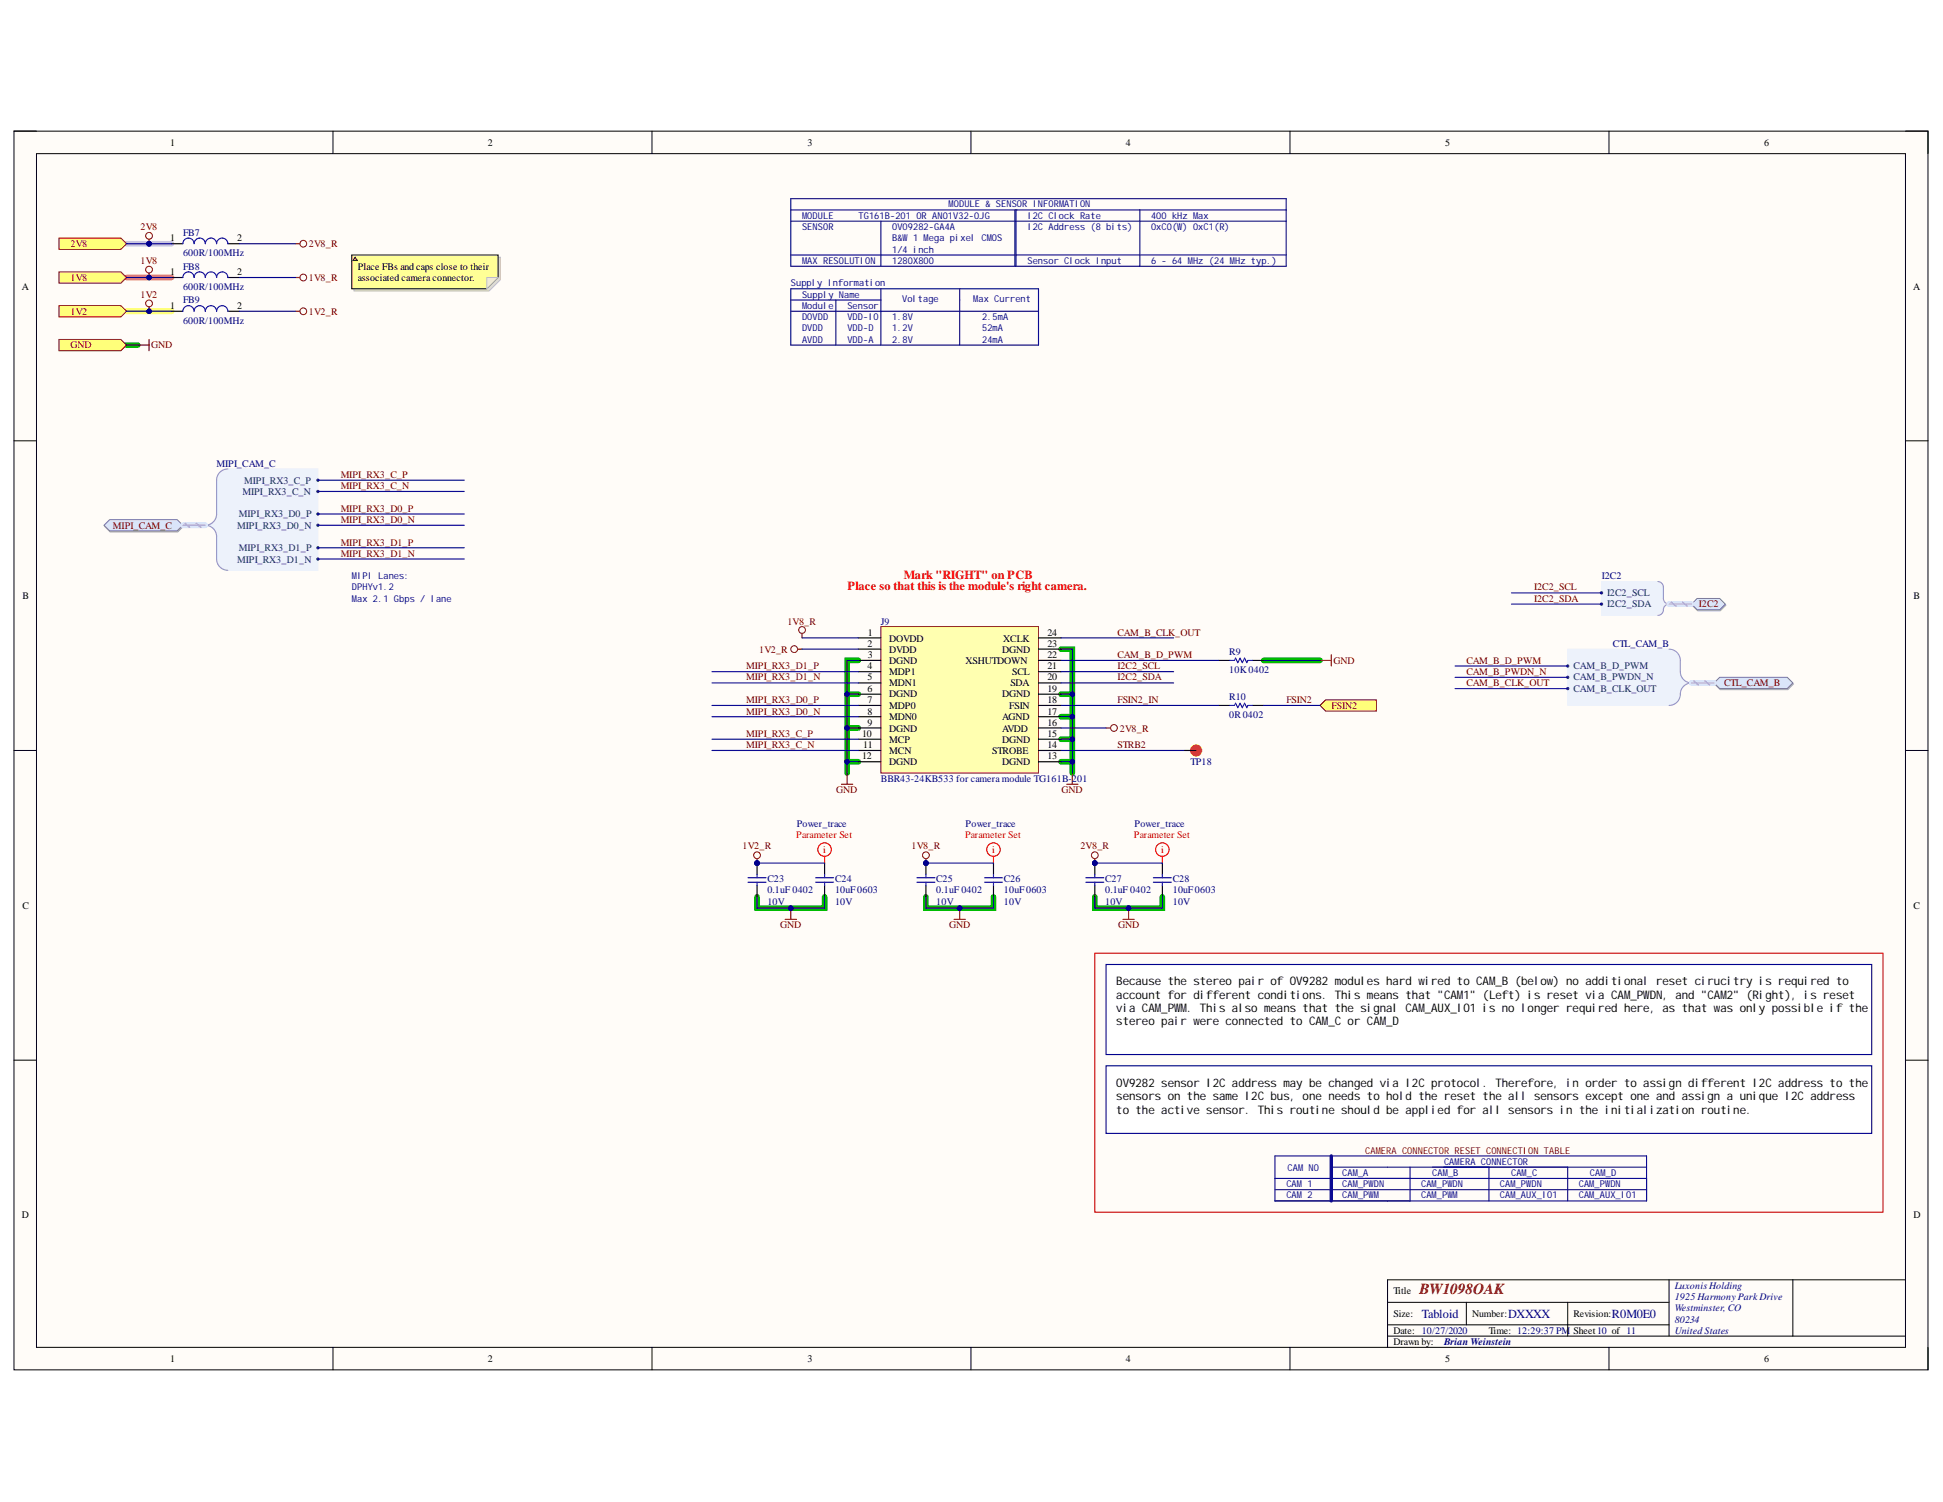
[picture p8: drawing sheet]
<svg xmlns="http://www.w3.org/2000/svg" width="279mm" height="216mm" viewBox="0 0 279 216" stroke-linecap="round" stroke-linejoin="round" font-family="sans-serif">
<defs><g id="words">
<text font-size="2.2" fill="#800000" x="204.1" y="186">BW1098OAK</text>
<g font-size="1.8" fill="#f00">
<text x="130" y="83.3">Mark &quot;RIGHT&quot; on PCB</text>
<text x="121.8" y="84.9">Place so that this is the module's right camera.</text>
</g>
<g font-size="1.8" fill="#000080">
<text x="204.4" y="189.4">Tabloid</text>
<text x="216.9" y="189.4">DXXXX</text>
<text x="231.8" y="189.4">R0M0E0</text>
</g>
<g font-size="1.7">
<text x="160.5" y="141.6">Because the stereo pair of OV9282 modules hard wired to CAM_B (below) no additional reset cirucitry is required to</text>
<text x="160.5" y="143.6">account for different conditions. This means that &quot;CAM1&quot; (Left) is reset via CAM_PWDN, and &quot;CAM2&quot; (Right), is reset</text>
<text x="160.5" y="145.4">via CAM_PWM. This also means that the signal CAM_AUX_IO1 is no longer required here, as that was only possible if the</text>
<text x="160.5" y="147.4">stereo pair were connected to CAM_C or CAM_D</text>
<text x="160.5" y="156.2">OV9282 sensor I2C address may be changed via I2C protocol. Therefore, in order to assign different I2C address to the</text>
<text x="160.5" y="158.1">sensors on the same I2C bus, one needs to hold the reset the all sensors except one and assign a unique I2C address</text>
<text x="160.5" y="160.1">to the active sensor. This routine should be applied for all sensors in the initialization routine.</text>
</g>
<g font-size="1.4">
<text x="24.5" y="21">1</text>
<text x="70.1" y="21">2</text>
<text x="116.1" y="21">3</text>
<text x="161.9" y="21">4</text>
<text x="207.8" y="21">5</text>
<text x="253.7" y="21">6</text>
<text x="24.5" y="34.7">1</text>
<text x="34.1" y="34.7">2</text>
<text x="3.1" y="41.6">A</text>
<text x="24.5" y="39.6">1</text>
<text x="34.1" y="39.6">2</text>
<text x="51.4" y="38.8">Place FBs and caps close to their</text>
<text x="51.4" y="40.4">associated camera connector.</text>
<text x="275.1" y="41.6">A</text>
<text x="24.5" y="44.4">1</text>
<text x="34.1" y="44.4">2</text>
<text x="3.2" y="86.1">B</text>
<text x="275.2" y="86.1">B</text>
<text x="124.7" y="93">2</text>
<text x="124.8" y="91.4">1</text>
<text x="124.8" y="94.6">3</text>
<text x="127.9" y="92.2">DOVDD</text>
<text x="127.9" y="93.8">DVDD</text>
<text x="127.9" y="95.4">DGND</text>
<text x="138.9" y="95.4">XSHUTDOWN</text>
<text x="144.1" y="93.8">DGND</text>
<text x="144.3" y="92.2">XCLK</text>
<text x="150.6" y="94.6">22</text>
<text x="150.6" y="93">23</text>
<text x="150.6" y="91.4">24</text>
<text x="124.7" y="96.2">4</text>
<text x="124.7" y="97.8">5</text>
<text x="124.7" y="99.5">6</text>
<text x="124.7" y="101.1">7</text>
<text x="127.9" y="97">MDP1</text>
<text x="127.9" y="98.7">MDN1</text>
<text x="127.9" y="100.3">DGND</text>
<text x="127.9" y="101.9">MDP0</text>
<text x="144.1" y="100.3">DGND</text>
<text x="145.1" y="101.9">FSIN</text>
<text x="145.3" y="98.7">SDA</text>
<text x="145.5" y="97">SCL</text>
<text x="150.6" y="101.1">18</text>
<text x="150.6" y="99.5">19</text>
<text x="150.6" y="97.8">20</text>
<text x="150.6" y="96.2">21</text>
<text x="124" y="105.9">10</text>
<text x="124.1" y="107.5">11</text>
<text x="124.7" y="102.7">8</text>
<text x="124.7" y="104.3">9</text>
<text x="127.9" y="103.5">MDN0</text>
<text x="127.9" y="105.2">DGND</text>
<text x="127.9" y="106.8">MCP</text>
<text x="144.1" y="106.8">DGND</text>
<text x="144.1" y="105.2">AVDD</text>
<text x="144.1" y="103.5">AGND</text>
<text x="150.6" y="107.5">14</text>
<text x="150.6" y="105.9">15</text>
<text x="150.6" y="104.3">16</text>
<text x="150.6" y="102.7">17</text>
<text x="124" y="109.1">12</text>
<text x="127.9" y="108.4">MCN</text>
<text x="127.9" y="110">DGND</text>
<text x="142.7" y="108.4">STROBE</text>
<text x="144.1" y="110">DGND</text>
<text x="150.6" y="109.1">13</text>
<text x="3.2" y="130.6">C</text>
<text x="275.2" y="130.6">C</text>
<text x="3.1" y="175.1">D</text>
<text x="275.2" y="175.1">D</text>
<text x="200.4" y="186">Title</text>
<text x="200.4" y="189.3">Size:</text>
<text x="200.4" y="191.7">Date: 10/27/2020</text>
<text x="211.7" y="189.3">Number:</text>
<text x="214.1" y="191.7">Time: 12:29:37 PM</text>
<text x="226.3" y="189.3">Revision:</text>
<text x="226.3" y="191.7">Sheet10 of 11</text>
<text x="24.5" y="195.8">1</text>
<text x="70.1" y="195.8">2</text>
<text x="116.1" y="195.8">3</text>
<text x="161.9" y="195.8">4</text>
<text x="200.4" y="193.3">Drawn by:</text>
<text x="207.8" y="195.8">5</text>
<text x="253.7" y="195.8">6</text>
</g>
<g font-size="1.4" fill="#000080">
<text x="136.4" y="29.8">MODULE &amp; SENSOR INFORMATION</text>
<text x="26.3" y="33.9">FB7</text>
<text x="115.3" y="33.1">SENSOR</text>
<text x="115.3" y="31.5">MODULE</text>
<text x="123.5" y="31.5">TG161B-201 OR AN01V32-0JG</text>
<text x="128.3" y="34.7">B&amp;W1 Mega pixel CMOS</text>
<text x="128.3" y="33.1">OV09282-GA4A</text>
<text x="147.7" y="33.1">I2C Address (8 bits)</text>
<text x="147.7" y="31.5">I2C Clock Rate</text>
<text x="165.5" y="31.5">400 kHz Max</text>
<text x="165.5" y="33.1">0xC0(W) 0xC1(R)</text>
<text x="26.3" y="36.8">600R/100MHz</text>
<text x="26.3" y="38.8">FB8</text>
<text x="26.3" y="41.7">600R/100MHz</text>
<text x="113.7" y="41.1">Supply Information</text>
<text x="115.3" y="37.9">MAX RESOLUTION</text>
<text x="128.3" y="37.9">1280X800</text>
<text x="128.3" y="36.3">1/4 inch</text>
<text x="147.7" y="37.9">Sensor Clock Input</text>
<text x="165.5" y="37.9">6 - 64 MHz (24 MHz typ.)</text>
<text x="26.3" y="43.6">FB9</text>
<text x="26.3" y="46.5">600R/100MHz</text>
<text x="115.3" y="46">DOVDD</text>
<text x="115.3" y="47.6">DVDD</text>
<text x="115.3" y="42.8">Supply Name</text>
<text x="115.3" y="44.4">Module</text>
<text x="121.8" y="46">VDD-IO</text>
<text x="121.8" y="47.6">VDD-D</text>
<text x="121.8" y="44.4">Sensor</text>
<text x="128.3" y="46">1.8V</text>
<text x="128.3" y="47.6">1.2V</text>
<text x="129.7" y="43.4">Voltage</text>
<text x="140" y="43.4">Max Current</text>
<text x="141.2" y="46">2.5mA</text>
<text x="141.2" y="47.6">52mA</text>
<text x="115.3" y="49.2">AVDD</text>
<text x="121.8" y="49.2">VDD-A</text>
<text x="128.3" y="49.2">2.8V</text>
<text x="141.2" y="49.2">24mA</text>
<text x="31.1" y="67.1">MIPI_CAM_C</text>
<text x="50.6" y="83.3">MIPI Lanes:</text>
<text x="230.3" y="83.3">I2C2</text>
<text x="50.6" y="86.5">Max 2.1 Gbps / lane</text>
<text x="50.6" y="84.9">DPHYv1.2</text>
<text x="126.7" y="89.8">J9</text>
<text x="176.8" y="94.1">R9</text>
<text x="231.9" y="93">CTL_CAM_B</text>
<text x="176.8" y="100.6">R10</text>
<text x="176.8" y="96.7">10K0402</text>
<text x="176.8" y="103.2">0R0402</text>
<text x="126.7" y="112.4">BBR43-24KB533 for camera module TG161B-201</text>
<text x="171.2" y="110">TP18</text>
<text x="114.6" y="118.9">Power_trace</text>
<text x="138.9" y="118.9">Power_trace</text>
<text x="163.1" y="118.9">Power_trace</text>
<text x="110.3" y="130">10V</text>
<text x="110.3" y="126.8">C23</text>
<text x="110.3" y="128.4">0.1uF 0402</text>
<text x="120.1" y="130">10V</text>
<text x="120.1" y="126.8">C24</text>
<text x="120.1" y="128.4">10uF0603</text>
<text x="134.6" y="130">10V</text>
<text x="134.6" y="126.8">C25</text>
<text x="134.6" y="128.4">0.1uF 0402</text>
<text x="144.4" y="130">10V</text>
<text x="144.4" y="126.8">C26</text>
<text x="144.4" y="128.4">10uF0603</text>
<text x="158.9" y="130">10V</text>
<text x="158.9" y="126.8">C27</text>
<text x="158.9" y="128.4">0.1uF 0402</text>
<text x="168.6" y="130">10V</text>
<text x="168.6" y="126.8">C28</text>
<text x="168.6" y="128.4">10uF0603</text>
<text x="207.7" y="167.4">CAMERA CONNECTOR</text>
<text x="185" y="170.6">CAM 1</text>
<text x="185" y="172.3">CAM 2</text>
<text x="185.1" y="168.4">CAM NO</text>
<text x="193" y="169">CAM_A</text>
<text x="193" y="170.6">CAM_PWDN</text>
<text x="193" y="172.3">CAM_PWM</text>
<text x="204.4" y="170.6">CAM_PWDN</text>
<text x="204.4" y="172.3">CAM_PWM</text>
<text x="206" y="169">CAM_B</text>
<text x="215.7" y="170.6">CAM_PWDN</text>
<text x="215.7" y="172.3">CAM_AUX_IO1</text>
<text x="217.3" y="169">CAM_C</text>
<text x="227" y="172.3">CAM_AUX_IO1</text>
<text x="227" y="170.6">CAM_PWDN</text>
<text x="228.6" y="169">CAM_D</text>
<text x="240.8" y="185.3">Luxonis Holding</text>
<text x="240.8" y="186.9">1925 Harmony Park Drive</text>
<text x="240.8" y="188.5">Westminster, CO</text>
<text x="240.8" y="190.1">80234</text>
<text x="240.8" y="191.7">United States</text>
<text x="207.7" y="193.3">Brian Weinstein</text>
</g>
<g font-size="1.4" fill="#800000">
<text x="10.2" y="35.5">2V8</text>
<text x="20.2" y="33.1">2V8</text>
<text x="44.4" y="35.5">2V8_R</text>
<text x="10.2" y="40.4">1V8</text>
<text x="20.2" y="38">1V8</text>
<text x="44.4" y="40.4">1V8_R</text>
<text x="10.2" y="45.3">1V2</text>
<text x="20.2" y="42.8">1V2</text>
<text x="44.4" y="45.3">1V2_R</text>
<text x="10.2" y="50.1">GND</text>
<text x="21.7" y="50.1">GND</text>
<text x="49" y="68.7">MIPI_RX3_C_P</text>
<text x="49" y="70.3">MIPI_RX3_C_N</text>
<text x="16.2" y="76">MIPI_CAM_C</text>
<text x="49" y="75.2">MIPI_RX3_D0_N</text>
<text x="49" y="73.5">MIPI_RX3_D0_P</text>
<text x="49" y="80">MIPI_RX3_D1_N</text>
<text x="49" y="78.4">MIPI_RX3_D1_P</text>
<text x="113.2" y="89.8">1V8_R</text>
<text x="220.6" y="86.6">I2C2_SDA</text>
<text x="220.6" y="84.9">I2C2_SCL</text>
<text x="244.3" y="87.3">I2C2</text>
<text x="109.2" y="93.8">1V2_R</text>
<text x="160.7" y="91.4">CAM_B_CLK_OUT</text>
<text x="160.7" y="94.6">CAM_B_D_PWM</text>
<text x="191.7" y="95.4">GND</text>
<text x="210.9" y="95.4">CAM_B_D_PWM</text>
<text x="107.3" y="101.1">MIPI_RX3_D0_P</text>
<text x="107.3" y="97.8">MIPI_RX3_D1_N</text>
<text x="107.3" y="96.2">MIPI_RX3_D1_P</text>
<text x="160.7" y="97.8">I2C2_SDA</text>
<text x="160.7" y="96.2">I2C2_SCL</text>
<text x="160.7" y="101.1">FSIN2_IN</text>
<text x="185" y="101.1">FSIN2</text>
<text x="191.5" y="101.9">FSIN2</text>
<text x="210.9" y="98.7">CAM_B_CLK_OUT</text>
<text x="210.9" y="97">CAM_B_PWDN_N</text>
<text x="247.9" y="98.7">CTL_CAM_B</text>
<text x="107.3" y="105.9">MIPI_RX3_C_P</text>
<text x="107.3" y="107.5">MIPI_RX3_C_N</text>
<text x="107.3" y="102.7">MIPI_RX3_D0_N</text>
<text x="160.7" y="107.5">STRB2</text>
<text x="161" y="105.2">2V8_R</text>
<text x="120.2" y="114">GND</text>
<text x="152.7" y="114">GND</text>
<text x="106.8" y="122.1">1V2_R</text>
<text x="131.1" y="122.1">1V8_R</text>
<text x="155.4" y="122.1">2V8_R</text>
<text x="112.2" y="133.4">GND</text>
<text x="136.5" y="133.4">GND</text>
<text x="160.8" y="133.4">GND</text>
<text x="196.3" y="165.8">CAMERA CONNECTOR RESET CONNECTION TABLE</text>
</g>
<g font-size="1.4" fill="#003a70">
<text x="34.9" y="71.2">MIPI_RX3_C_N</text>
<text x="35.1" y="69.5">MIPI_RX3_C_P</text>
<text x="34.1" y="76">MIPI_RX3_D0_N</text>
<text x="34.4" y="74.4">MIPI_RX3_D0_P</text>
<text x="34.1" y="80.9">MIPI_RX3_D1_N</text>
<text x="34.4" y="79.2">MIPI_RX3_D1_P</text>
<text x="231.1" y="87.3">I2C2_SDA</text>
<text x="231.1" y="85.7">I2C2_SCL</text>
<text x="226.3" y="99.5">CAM_B_CLK_OUT</text>
<text x="226.3" y="97.8">CAM_B_PWDN_N</text>
<text x="226.3" y="96.2">CAM_B_D_PWM</text>
</g>
<g font-size="1.4" fill="#f00">
<text x="114.5" y="120.5">Parameter Set</text>
<text x="118.4" y="122.6">i</text>
<text x="138.8" y="120.5">Parameter Set</text>
<text x="142.7" y="122.6">i</text>
<text x="163.1" y="120.5">Parameter Set</text>
<text x="167" y="122.6">i</text>
</g>
</g></defs>
<path d="M2 18.9h275.2v178h-275.2z" fill-rule="evenodd" fill="#fffcf8"/>
<path d="M2 18.9h275.2v178h-275.2z" fill="none" stroke="#000" stroke-width=".14"/>
<path d="M5.2 22.1h268.8v171.6h-268.8z" fill-rule="evenodd" fill="#fffcf8"/>
<g fill="none" stroke="#000" stroke-width=".14">
<path d="M2 18.8h3.2M47.9 18.8v3.3M93.8 18.8v3.3M139.6 18.8v3.3M185.5 18.9v3.2M231.4 18.9v3.2M274 18.9h3.2v3.2M5.2 22.1h268.8v171.6h-268.8zM2 63.4h3.2M274 63.4h3.2M2 107.9h3.2M274 107.9h3.2"/>
<path d="M2 152.4h3.2M274 152.4h3.2M47.9 193.7v3.2M93.8 193.7v3.2M139.6 193.7v3.2M185.5 193.7v3.2M199.5 187.2h40.5M199.5 192.1h74.5M199.5 190.4h40.5M210.9 187.2v3.2M225.4 187.2v4.9M231.4 193.7v3.2"/>
<path d="M240 184v8.1M257.8 184v8.1M274 184h-74.5v9.7M277.2 193.7v3.2"/>
</g>
<g fill="none" stroke="#00be00" stroke-width=".81">
<path d="M18.2 49.6h1.6M121.8 99.8h1.6M123.4 94.9h-1.6v16.2M152.6 93.3h1.6v17.8M152.6 99.8h1.6M121.8 104.6h1.6M121.8 109.5h1.6M152.6 109.5h1.6M152.6 103h1.6M152.6 106.3h1.6M108.9 128.9v1.6h9.7v-1.6M133.1 128.9v1.6h9.8v-1.6"/>
<path d="M157.4 128.9v1.6h9.7v-1.6"/>
</g>
<path d="M18.2 35h6.5" fill="none" stroke="#ff6eff" stroke-width=".81"/>
<path d="M18.2 39.9h6.5" fill="none" stroke="#ff6e6e" stroke-width=".81"/>
<path d="M18.2 44.7h6.5" fill="none" stroke="#ff0" stroke-width=".81"/>
<path d="M181.7 94.9h8.1" fill="none" stroke="#00be00" stroke-width=".82"/>
<path d="M161.5 132.2h1.6M162.3 130.5v1.7" fill="none" stroke="#800000" stroke-width=".16"/>
<circle cx="162.3" cy="130.5" r=".32" fill="#000080"/>
<circle cx="162.3" cy="130.5" r=".32" fill="none" stroke="#000080" stroke-width=".14"/>
<path d="M137.2 132.2h1.6M138 130.5v1.7" fill="none" stroke="#800000" stroke-width=".16"/>
<circle cx="138" cy="130.5" r=".32" fill="#000080"/>
<circle cx="138" cy="130.5" r=".32" fill="none" stroke="#000080" stroke-width=".14"/>
<path d="M112.9 132.2h1.6M113.7 130.5v1.7" fill="none" stroke="#800000" stroke-width=".16"/>
<circle cx="113.7" cy="130.5" r=".32" fill="#000080"/>
<circle cx="113.7" cy="130.5" r=".32" fill="none" stroke="#000080" stroke-width=".14"/>
<path d="M114.7 93.3h.6M115.3 91v.7M189.8 94.9h1.6M191.4 94.1v1.6M121 112.7h1.6M121.8 111.1v1.6M153.4 112.7h1.6M154.2 111.1v1.6M159 104.6h.7M108.9 123.4v.7" fill="none" stroke="#800000" stroke-width=".16"/>
<g fill="none" stroke="#800000" stroke-width=".14">
<circle cx="114.2" cy="93.3" r=".49"/>
<circle cx="115.3" cy="90.6" r=".49"/>
<circle cx="160.2" cy="104.6" r=".49"/>
<circle cx="108.9" cy="122.9" r=".49"/>
</g>
<circle cx="108.9" cy="124.1" r=".32" fill="#000080"/>
<circle cx="108.9" cy="124.1" r=".32" fill="none" stroke="#000080" stroke-width=".14"/>
<circle cx="133.1" cy="122.9" r=".49" fill="none" stroke="#800000" stroke-width=".14"/>
<path d="M133.1 123.4v.7" fill="none" stroke="#800000" stroke-width=".16"/>
<circle cx="133.1" cy="124.1" r=".32" fill="#000080"/>
<circle cx="133.1" cy="124.1" r=".32" fill="none" stroke="#000080" stroke-width=".14"/>
<circle cx="157.4" cy="122.9" r=".49" fill="none" stroke="#800000" stroke-width=".14"/>
<path d="M157.4 123.4v.7" fill="none" stroke="#800000" stroke-width=".16"/>
<circle cx="157.4" cy="124.1" r=".32" fill="#000080"/>
<circle cx="157.4" cy="124.1" r=".32" fill="none" stroke="#000080" stroke-width=".14"/>
<path d="M32 67.6l.8-.2h12.9v14.6h-12.9l-.8-.2-.6-.6-.3-.8v-3.7l-.4-.7-.8-.5 .8-.5 .4-.7v-5.3l.3-.8z" fill-rule="evenodd" fill="#edf2fb"/>
<path d="M32 67.6l.8-.2h12.9v14.6h-12.9l-.8-.2-.6-.6-.3-.8v-3.7l-.4-.7-.8-.5 .8-.5 .4-.7v-5.3l.3-.8z" fill="none" stroke="#edf2fb" stroke-width=".14"/>
<path d="M32.8 67.4a1.62 1.62 0 0 0-1.7 1.6v4.9a1.62 1.62 0 0 1-1.6 1.6 1.62 1.62 0 0 1 1.6 1.6v3.3a1.62 1.62 0 0 0 1.7 1.6" fill="none" stroke="#8f9ec9" stroke-width=".16"/>
<circle cx="45.7" cy="69" r=".16" fill="#003a70"/>
<circle cx="45.7" cy="69" r=".16" fill="none" stroke="#003a70" stroke-width=".14"/>
<circle cx="45.7" cy="70.6" r=".16" fill="#003a70"/>
<circle cx="45.7" cy="70.6" r=".16" fill="none" stroke="#003a70" stroke-width=".14"/>
<circle cx="45.7" cy="73.9" r=".16" fill="#003a70"/>
<circle cx="45.7" cy="73.9" r=".16" fill="none" stroke="#003a70" stroke-width=".14"/>
<circle cx="45.7" cy="75.5" r=".16" fill="#003a70"/>
<circle cx="45.7" cy="75.5" r=".16" fill="none" stroke="#003a70" stroke-width=".14"/>
<circle cx="45.7" cy="78.7" r=".16" fill="#003a70"/>
<circle cx="45.7" cy="78.7" r=".16" fill="none" stroke="#003a70" stroke-width=".14"/>
<circle cx="45.7" cy="80.4" r=".16" fill="#003a70"/>
<circle cx="45.7" cy="80.4" r=".16" fill="none" stroke="#003a70" stroke-width=".14"/>
<path d="M15 75.7l.8-.8h9.8l.8 .8-.8 .8h-9.8z" fill-rule="evenodd" fill="#bac0ca"/>
<path d="M15 75.7l.8-.8h9.8l.8 .8-.8 .8h-9.8z" fill="none" stroke="#a6acb6" stroke-width=".14"/>
<path d="M15 75.5l.8-.8h9.7l.8 .8-.8 .8h-9.7z" fill-rule="evenodd" fill="#d5e4ff"/>
<path d="M15 75.5l.8-.8h9.7l.8 .8-.8 .8h-9.7z" fill="none" stroke="#71809b" stroke-width=".14"/>
<path d="M230.3 83.6h8.1l.4 .1 .3 .3 .1 .4v1.8l.2 .4 .4 .2a1.17 1.17 0 0 0-.7 1.2l-.3 .4-.4 .1h-8.1z" fill-rule="evenodd" fill="#edf2fb"/>
<path d="M230.3 83.6h8.1l.4 .1 .3 .3 .1 .4v1.8l.2 .4 .4 .2a1.17 1.17 0 0 0-.7 1.2l-.3 .4-.4 .1h-8.1z" fill="none" stroke="#edf2fb" stroke-width=".14"/>
<path d="M238.4 83.6a.81 .81 0 0 1 .8 .8v1.6a.81 .81 0 0 0 .8 .8 .94 .94 0 0 0-.9 1.2l-.4 .4-.3 .1" fill="none" stroke="#8f9ec9" stroke-width=".16"/>
<circle cx="230.3" cy="86.8" r=".16" fill="#003a70"/>
<circle cx="230.3" cy="86.8" r=".16" fill="none" stroke="#003a70" stroke-width=".14"/>
<circle cx="230.3" cy="85.2" r=".16" fill="#003a70"/>
<circle cx="230.3" cy="85.2" r=".16" fill="none" stroke="#003a70" stroke-width=".14"/>
<path d="M243.3 87l.8-.8h3.3l.8 .8-.8 .8h-3.3z" fill-rule="evenodd" fill="#bac0ca"/>
<path d="M243.3 87l.8-.8h3.3l.8 .8-.8 .8h-3.3z" fill="none" stroke="#a6acb6" stroke-width=".14"/>
<path d="M244 86h3.3l.8 .8-.8 .8h-3.3l-.8-.8z" fill-rule="evenodd" fill="#d5e4ff"/>
<path d="M244 86h3.3l.8 .8-.8 .8h-3.3l-.8-.8z" fill="none" stroke="#71809b" stroke-width=".14"/>
<g fill="none" stroke="#800000" stroke-width=".14">
<circle cx="43.6" cy="35" r=".48"/>
<circle cx="43.6" cy="39.9" r=".49"/>
<circle cx="43.6" cy="44.7" r=".49"/>
</g>
<path d="M42.5 39.9h.6M42.5 35h.6M42.5 44.7h.6" fill="none" stroke="#800000" stroke-width=".16"/>
<path d="M8.5 43.9h8.9l.8 .8-.8 .9h-8.9z" fill-rule="evenodd" fill="#ffff80"/>
<path d="M8.5 43.9h8.9l.8 .8-.8 .9h-8.9z" fill="none" stroke="#800000" stroke-width=".14"/>
<path d="M19.8 49.6h1.6M21.4 48.8v1.6" fill="none" stroke="#800000" stroke-width=".16"/>
<path d="M8.5 34.2h8.9l.8 .8-.8 .8h-8.9z" fill-rule="evenodd" fill="#ffff80"/>
<g fill="none" stroke="#800000" stroke-width=".14">
<path d="M8.5 34.2h8.9l.8 .8-.8 .8h-8.9z"/>
<circle cx="21.4" cy="33.9" r=".49"/>
</g>
<path d="M21.4 34.4v.6" fill="none" stroke="#800000" stroke-width=".16"/>
<circle cx="21.4" cy="35" r=".32" fill="#000080"/>
<circle cx="21.4" cy="35" r=".32" fill="none" stroke="#000080" stroke-width=".14"/>
<path d="M8.5 48.8h8.9l.8 .8-.8 .8h-8.9z" fill-rule="evenodd" fill="#ffff80"/>
<g fill="none" stroke="#800000" stroke-width=".14">
<path d="M8.5 48.8h8.9l.8 .8-.8 .8h-8.9z"/>
<circle cx="21.4" cy="43.6" r=".49"/>
</g>
<path d="M21.4 44.1v.6" fill="none" stroke="#800000" stroke-width=".16"/>
<circle cx="21.4" cy="44.7" r=".32" fill="#000080"/>
<circle cx="21.4" cy="44.7" r=".32" fill="none" stroke="#000080" stroke-width=".14"/>
<path d="M8.5 39.1h8.9l.8 .8-.8 .8h-8.9z" fill-rule="evenodd" fill="#ffff80"/>
<g fill="none" stroke="#800000" stroke-width=".14">
<path d="M8.5 39.1h8.9l.8 .8-.8 .8h-8.9z"/>
<circle cx="21.4" cy="38.8" r=".48"/>
</g>
<path d="M21.4 39.2v.7" fill="none" stroke="#800000" stroke-width=".16"/>
<circle cx="21.4" cy="39.9" r=".32" fill="#000080"/>
<circle cx="21.4" cy="39.9" r=".32" fill="none" stroke="#000080" stroke-width=".14"/>
<path d="M157.4 137h113.4v37.2h-113.4z" fill="none" stroke="#bf0000" stroke-width=".16"/>
<path d="M159 138.6h110.1v13h-110.1z" fill-rule="evenodd" fill="#fff"/>
<path d="M159 138.6h110.1v13h-110.1z" fill="none" stroke="#000080" stroke-width=".16"/>
<path d="M159 153.2h110.1v9.7h-110.1z" fill-rule="evenodd" fill="#fff"/>
<path d="M159 153.2h110.1v9.7h-110.1z" fill="none" stroke="#000080" stroke-width=".16"/>
<g fill="none" stroke="#11037f" stroke-width=".16">
<path d="M113.7 30.2h71.3M113.7 28.6h71.3v9.7h-71.3zM113.7 31.8h71.3M113.7 36.7h32.4M126.7 31.8v6.5M145.9 30.2v8.1M146.1 30.2v8.1M146.1 36.6h38.9M163.9 30.2v8.1M113.7 41.5h35.6v8.1h-35.6zM113.7 44.7h35.6M113.7 43.1h13"/>
<path d="M120.2 43.1v6.5M126.7 41.5v8.1M138 41.5v8.1M183.3 169.4h53.5M183.3 166.2h53.5v6.4h-53.5zM183.3 171h53.5M191.4 166.2v3.2M191.4 167.8h45.4M202.8 167.8v4.8M214.1 167.8v4.8M225.4 167.8v4.8"/>
</g>
<path d="M191.4 166.2v6.4" fill="none" stroke="#11037f" stroke-width=".49"/>
<path d="M189.8 101.4l.8-.8h7.3v1.6h-7.3z" fill-rule="evenodd" fill="#ffff80"/>
<path d="M189.8 101.4l.8-.8h7.3v1.6h-7.3z" fill="none" stroke="#800000" stroke-width=".14"/>
<g fill="none" stroke="#f00" stroke-width=".16">
<path d="M118.6 123.1v1M142.9 123.1v1M167.1 123.1v1"/>
<circle cx="118.6" cy="122.1" r=".97"/>
<circle cx="142.9" cy="122.1" r=".97"/>
<circle cx="167.1" cy="122.1" r=".97"/>
</g>
<path d="M24.7 35h1.6M24.7 39.9h1.6M32.8 35h1.6M32.8 39.9h1.6M24.7 44.7h1.6M32.8 44.7h1.6M118.6 124.1v1.6M118.6 127.3v1.6M142.9 124.1v1.6M142.9 127.3v1.6M167.1 124.1v1.6M167.1 127.3v1.6" fill="none" stroke="#000" stroke-width=".16"/>
<g fill="none" stroke="#00f" stroke-width=".16">
<path d="M26.3 35a.81 .81 0 0 1 .8-.8 .81 .81 0 0 1 .8 .8 .81 .81 0 0 1 .8-.8 .81 .81 0 0 1 .8 .8 .81 .81 0 0 1 .8-.8 .81 .81 0 0 1 .8 .8 .81 .81 0 0 1 .9-.8 .81 .81 0 0 1 .8 .8M26.3 39.9a.81 .81 0 0 1 .8-.8 .81 .81 0 0 1 .8 .8 .81 .81 0 0 1 .8-.8 .81 .81 0 0 1 .8 .8 .81 .81 0 0 1 .8-.8 .81 .81 0 0 1 .8 .8 .81 .81 0 0 1 .9-.8 .81 .81 0 0 1 .8 .8M26.3 44.7a.81 .81 0 0 1 .8-.8 .81 .81 0 0 1 .8 .8 .81 .81 0 0 1 .8-.8 .81 .81 0 0 1 .8 .8 .81 .81 0 0 1 .8-.8 .81 .81 0 0 1 .8 .8 .81 .81 0 0 1 .9-.8 .81 .81 0 0 1 .8 .8M117.3 126.2h2.6M117.3 126.8h2.6M118.6 125.7v.5M118.6 126.8v.5M141.6 126.2h2.6M141.6 126.8h2.6M142.9 125.7v.5M142.9 126.8v.5M165.9 126.2h2.5"/>
<path d="M165.9 126.8h2.5M167.1 125.7v.5M167.1 126.8v.5"/>
</g>
<circle cx="108.9" cy="124.1" r=".32" fill="#000080"/>
<circle cx="108.9" cy="124.1" r=".32" fill="none" stroke="#000080" stroke-width=".14"/>
<path d="M108.9 124.1v1.6M108.9 127.3v1.6" fill="none" stroke="#000" stroke-width=".16"/>
<circle cx="108.9" cy="124.1" r=".32" fill="#000080"/>
<circle cx="108.9" cy="124.1" r=".32" fill="none" stroke="#000080" stroke-width=".14"/>
<path d="M107.6 126.2h2.6M107.6 126.8h2.6M108.9 125.7v.5M108.9 126.8v.5" fill="none" stroke="#00f" stroke-width=".16"/>
<circle cx="133.1" cy="124.1" r=".32" fill="#000080"/>
<circle cx="133.1" cy="124.1" r=".32" fill="none" stroke="#000080" stroke-width=".14"/>
<path d="M133.1 124.1v1.6M133.1 127.3v1.6" fill="none" stroke="#000" stroke-width=".16"/>
<circle cx="133.1" cy="124.1" r=".32" fill="#000080"/>
<circle cx="133.1" cy="124.1" r=".32" fill="none" stroke="#000080" stroke-width=".14"/>
<path d="M131.9 126.2h2.5M131.9 126.8h2.5M133.1 125.7v.5M133.1 126.8v.5" fill="none" stroke="#00f" stroke-width=".16"/>
<circle cx="157.4" cy="124.1" r=".32" fill="#000080"/>
<circle cx="157.4" cy="124.1" r=".32" fill="none" stroke="#000080" stroke-width=".14"/>
<path d="M157.4 124.1v1.6M157.4 127.3v1.6" fill="none" stroke="#000" stroke-width=".16"/>
<circle cx="157.4" cy="124.1" r=".32" fill="#000080"/>
<circle cx="157.4" cy="124.1" r=".32" fill="none" stroke="#000080" stroke-width=".14"/>
<path d="M156.1 126.2h2.6M156.1 126.8h2.6M157.4 125.7v.5M157.4 126.8v.5" fill="none" stroke="#00f" stroke-width=".16"/>
<path d="M126.7 90.1h22.6v21h-22.6z" fill-rule="evenodd" fill="#ffffb0"/>
<path d="M126.7 90.1h22.6v21h-22.6z" fill="none" stroke="#800000" stroke-width=".14"/>
<g fill="none" stroke="#000" stroke-width=".16">
<path d="M123.4 91.7h3.3M123.4 93.3h3.3M123.4 94.9h3.3M123.4 96.5h3.3M123.4 98.2h3.3M123.4 99.8h3.3M149.3 91.7h3.3M149.3 93.3h3.3M149.3 94.9h3.3M149.3 96.5h3.3M149.3 98.2h3.3M149.3 99.8h3.3"/>
<path d="M175.2 94.9h1.7M180.1 94.9h1.6M123.4 101.4h3.3M123.4 103h3.3M123.4 104.6h3.3M123.4 106.3h3.3M123.4 107.9h3.3M123.4 109.5h3.3M149.3 101.4h3.3M149.3 103h3.3M149.3 104.6h3.3M149.3 106.3h3.3"/>
<path d="M149.3 107.9h3.3M149.3 109.5h3.3M175.2 101.4h1.7M180.1 101.4h1.6"/>
</g>
<path d="M176.9 94.9h.6l.2-.3 .3 .7 .3-.7 .3 .7 .4-.7 .3 .7 .2-.4h.6M176.9 101.4h.6l.2-.3 .3 .6 .3-.6 .3 .6 .4-.6 .3 .6 .2-.3h.6" fill="none" stroke="#00f" stroke-width=".16"/>
<path d="M225.4 93.3h14.6l.8 .2 .6 .6 .2 .8v2l.4 .7 .8 .6-.8 .5-.4 .7a1.66 1.66 0 0 1-1.6 2h-14.6z" fill-rule="evenodd" fill="#edf2fb"/>
<path d="M225.4 93.3h14.6l.8 .2 .6 .6 .2 .8v2l.4 .7 .8 .6-.8 .5-.4 .7a1.66 1.66 0 0 1-1.6 2h-14.6z" fill="none" stroke="#edf2fb" stroke-width=".14"/>
<path d="M240 93.3a1.62 1.62 0 0 1 1.6 1.6v1.6a1.61 1.61 0 0 0 1.6 1.7 1.62 1.62 0 0 0-1.6 1.6 1.62 1.62 0 0 1-1.6 1.6" fill="none" stroke="#8f9ec9" stroke-width=".16"/>
<circle cx="225.4" cy="99" r=".16" fill="#003a70"/>
<circle cx="225.4" cy="99" r=".16" fill="none" stroke="#003a70" stroke-width=".14"/>
<circle cx="225.4" cy="97.4" r=".16" fill="#003a70"/>
<circle cx="225.4" cy="97.4" r=".16" fill="none" stroke="#003a70" stroke-width=".14"/>
<circle cx="225.4" cy="95.7" r=".16" fill="#003a70"/>
<circle cx="225.4" cy="95.7" r=".16" fill="none" stroke="#003a70" stroke-width=".14"/>
<path d="M246.6 98.3l.8-.8h9.7l.8 .8-.8 .8h-9.7z" fill-rule="evenodd" fill="#bac0ca"/>
<path d="M246.6 98.3l.8-.8h9.7l.8 .8-.8 .8h-9.7z" fill="none" stroke="#a6acb6" stroke-width=".14"/>
<path d="M246.5 98.2l.8-.8h9.7l.8 .8-.8 .8h-9.7z" fill-rule="evenodd" fill="#d5e4ff"/>
<path d="M246.5 98.2l.8-.8h9.7l.8 .8-.8 .8h-9.7z" fill="none" stroke="#71809b" stroke-width=".14"/>
<path d="M157.4 124.1h9.7" fill="none" stroke="#0000bf" stroke-width=".16"/>
<circle cx="157.4" cy="124.1" r=".32" fill="#000080"/>
<circle cx="157.4" cy="124.1" r=".32" fill="none" stroke="#000080" stroke-width=".14"/>
<path d="M157.4 128.9v1.6h9.7v-1.6" fill="none" stroke="#0000bf" stroke-width=".16"/>
<circle cx="162.3" cy="130.5" r=".32" fill="#000080"/>
<circle cx="162.3" cy="130.5" r=".32" fill="none" stroke="#000080" stroke-width=".14"/>
<path d="M133.1 124.1h9.8" fill="none" stroke="#0000bf" stroke-width=".16"/>
<circle cx="133.1" cy="124.1" r=".32" fill="#000080"/>
<circle cx="133.1" cy="124.1" r=".32" fill="none" stroke="#000080" stroke-width=".14"/>
<path d="M133.1 128.9v1.6h9.8v-1.6" fill="none" stroke="#0000bf" stroke-width=".16"/>
<circle cx="138" cy="130.5" r=".32" fill="#000080"/>
<circle cx="138" cy="130.5" r=".32" fill="none" stroke="#000080" stroke-width=".14"/>
<path d="M108.9 124.1h9.7" fill="none" stroke="#0000bf" stroke-width=".16"/>
<circle cx="108.9" cy="124.1" r=".32" fill="#000080"/>
<circle cx="108.9" cy="124.1" r=".32" fill="none" stroke="#000080" stroke-width=".14"/>
<path d="M108.9 128.9v1.6h9.7v-1.6" fill="none" stroke="#0000bf" stroke-width=".16"/>
<circle cx="113.7" cy="130.5" r=".32" fill="#000080"/>
<circle cx="113.7" cy="130.5" r=".32" fill="none" stroke="#000080" stroke-width=".14"/>
<path d="M102.4 98.2h21M102.4 96.5h21M102.4 107.9h21M102.4 106.3h21M102.4 103h21M102.4 101.4h21" fill="none" stroke="#0000bf" stroke-width=".16"/>
<path d="M115.3 93.3h8.1M121.8 99.8h1.6M152.6 96.5h16.2M152.6 98.2h16.2M152.6 91.7h16.2M152.6 101.4h22.6M152.6 107.9h17.8M152.6 104.6h6.4M181.7 101.4h8.1" fill="none" stroke="#000080" stroke-width=".16"/>
<circle cx="121.8" cy="99.8" r=".32" fill="#000080"/>
<circle cx="121.8" cy="99.8" r=".32" fill="none" stroke="#000080" stroke-width=".14"/>
<path d="M121.8 104.6h1.6" fill="none" stroke="#000080" stroke-width=".16"/>
<circle cx="121.8" cy="104.6" r=".32" fill="#000080"/>
<circle cx="121.8" cy="104.6" r=".32" fill="none" stroke="#000080" stroke-width=".14"/>
<path d="M121.8 109.5h1.6" fill="none" stroke="#000080" stroke-width=".16"/>
<circle cx="121.8" cy="109.5" r=".32" fill="#000080"/>
<circle cx="121.8" cy="109.5" r=".32" fill="none" stroke="#000080" stroke-width=".14"/>
<path d="M152.6 99.8h1.6" fill="none" stroke="#000080" stroke-width=".16"/>
<circle cx="154.2" cy="99.8" r=".32" fill="#000080"/>
<circle cx="154.2" cy="99.8" r=".32" fill="none" stroke="#000080" stroke-width=".14"/>
<path d="M152.6 103h1.6" fill="none" stroke="#000080" stroke-width=".16"/>
<circle cx="154.2" cy="103" r=".32" fill="#000080"/>
<circle cx="154.2" cy="103" r=".32" fill="none" stroke="#000080" stroke-width=".14"/>
<path d="M152.6 109.5h1.6" fill="none" stroke="#000080" stroke-width=".16"/>
<circle cx="154.2" cy="109.5" r=".33" fill="#000080"/>
<circle cx="154.2" cy="109.5" r=".33" fill="none" stroke="#000080" stroke-width=".14"/>
<path d="M152.6 106.3h1.6" fill="none" stroke="#000080" stroke-width=".16"/>
<circle cx="154.2" cy="106.3" r=".33" fill="#000080"/>
<circle cx="154.2" cy="106.3" r=".33" fill="none" stroke="#000080" stroke-width=".14"/>
<path d="M21.4 35h3.3M34.4 39.9h8.1M34.4 35h8.1M34.4 44.7h8.1M115.3 91.7h8.1" fill="none" stroke="#000080" stroke-width=".16"/>
<path d="M45.7 73.9h21.1M45.7 75.5h21.1M45.7 78.7h21.1M45.7 70.6h21.1M45.7 69h21.1M45.7 80.4h21.1M217.3 85.2h13M217.3 86.8h13" fill="none" stroke="#0000bf" stroke-width=".16"/>
<circle cx="21.4" cy="35" r=".32" fill="#000080"/>
<circle cx="21.4" cy="35" r=".32" fill="none" stroke="#000080" stroke-width=".14"/>
<path d="M18.2 35h3.2" fill="none" stroke="#000080" stroke-width=".16"/>
<circle cx="21.4" cy="35" r=".32" fill="#000080"/>
<circle cx="21.4" cy="35" r=".32" fill="none" stroke="#000080" stroke-width=".14"/>
<path d="M18.2 39.9h6.5M18.2 49.6h1.6" fill="none" stroke="#000080" stroke-width=".16"/>
<circle cx="21.4" cy="39.9" r=".32" fill="#000080"/>
<circle cx="21.4" cy="39.9" r=".32" fill="none" stroke="#000080" stroke-width=".14"/>
<path d="M18.2 44.7h6.5" fill="none" stroke="#000080" stroke-width=".16"/>
<circle cx="21.4" cy="44.7" r=".32" fill="#000080"/>
<circle cx="21.4" cy="44.7" r=".32" fill="none" stroke="#000080" stroke-width=".14"/>
<path d="M123.4 94.9h-1.6v16.2" fill="none" stroke="#000080" stroke-width=".16"/>
<circle cx="121.8" cy="99.8" r=".32" fill="#000080"/>
<circle cx="121.8" cy="99.8" r=".32" fill="none" stroke="#000080" stroke-width=".14"/>
<circle cx="121.8" cy="104.6" r=".32" fill="#000080"/>
<circle cx="121.8" cy="104.6" r=".32" fill="none" stroke="#000080" stroke-width=".14"/>
<circle cx="121.8" cy="109.5" r=".32" fill="#000080"/>
<circle cx="121.8" cy="109.5" r=".32" fill="none" stroke="#000080" stroke-width=".14"/>
<path d="M152.6 93.3h1.6v17.8" fill="none" stroke="#000080" stroke-width=".16"/>
<circle cx="154.2" cy="99.8" r=".32" fill="#000080"/>
<circle cx="154.2" cy="99.8" r=".32" fill="none" stroke="#000080" stroke-width=".14"/>
<circle cx="154.2" cy="103" r=".32" fill="#000080"/>
<circle cx="154.2" cy="103" r=".32" fill="none" stroke="#000080" stroke-width=".14"/>
<circle cx="154.2" cy="106.3" r=".33" fill="#000080"/>
<circle cx="154.2" cy="106.3" r=".33" fill="none" stroke="#000080" stroke-width=".14"/>
<circle cx="154.2" cy="109.5" r=".33" fill="#000080"/>
<circle cx="154.2" cy="109.5" r=".33" fill="none" stroke="#000080" stroke-width=".14"/>
<path d="M152.6 94.9h22.6M181.7 94.9h8.1" fill="none" stroke="#000080" stroke-width=".16"/>
<path d="M209.2 99h16.2M209.2 95.7h16.2M209.2 97.4h16.2" fill="none" stroke="#0000bf" stroke-width=".16"/>
<path d="M26.3 75.5h3.2" fill="none" stroke="#cbdaff" stroke-width=".81"/>
<path d="M26.6 75.2l.7 .6M28.2 75.2l.7 .6M240.3 86.6l.7 .5M241.9 86.6l.7 .5M243.6 97.9l.6 .6M245.2 97.9l.6 .6" fill="none" stroke="#adbce7" stroke-width=".24"/>
<path d="M26.3 75.5h3.2M240 86.8h3.2M243.2 98.2h3.3" fill="none" stroke="#adbce7" stroke-width=".16"/>
<path d="M240 86.8h3.2M243.2 98.2h3.3" fill="none" stroke="#cbdaff" stroke-width=".82"/>
<circle cx="172" cy="107.9" r=".81" fill="#f90"/>
<circle cx="172" cy="107.9" r=".81" fill="none" stroke="#f90" stroke-width=".14"/>
<path d="M170.4 107.9h1.6" fill="none" stroke="#000" stroke-width=".16"/>
<path d="M50.9 37h21v3.2l-1.6 1.6h-19.4z" fill-rule="evenodd" fill="#e0ddd7"/>
<path d="M50.9 37h21v3.2l-1.6 1.6h-19.4z" fill="none" stroke="#bfbdba" stroke-width=".14"/>
<path d="M50.6 36.7h21v3.2l-1.6 1.6h-19.4z" fill-rule="evenodd" fill="#ffff96"/>
<path d="M50.6 36.7h21v3.2l-1.6 1.6h-19.4z" fill="none" stroke="#000" stroke-width=".14"/>
<path d="M70 39.9h1.6l-1.6 1.6z" fill="#f2f0d8"/>
<path d="M70 39.9h1.6l-1.6 1.6z" fill="none" stroke="#bfbdba" stroke-width=".14"/>
<path d="M51.1 37l.3 .5h-.7z" fill="#ffcc78"/>
<path d="M51.1 37l.3 .5h-.7z" fill="none" stroke="#300" stroke-width=".14"/>
<use href="#words"/>
</svg>
